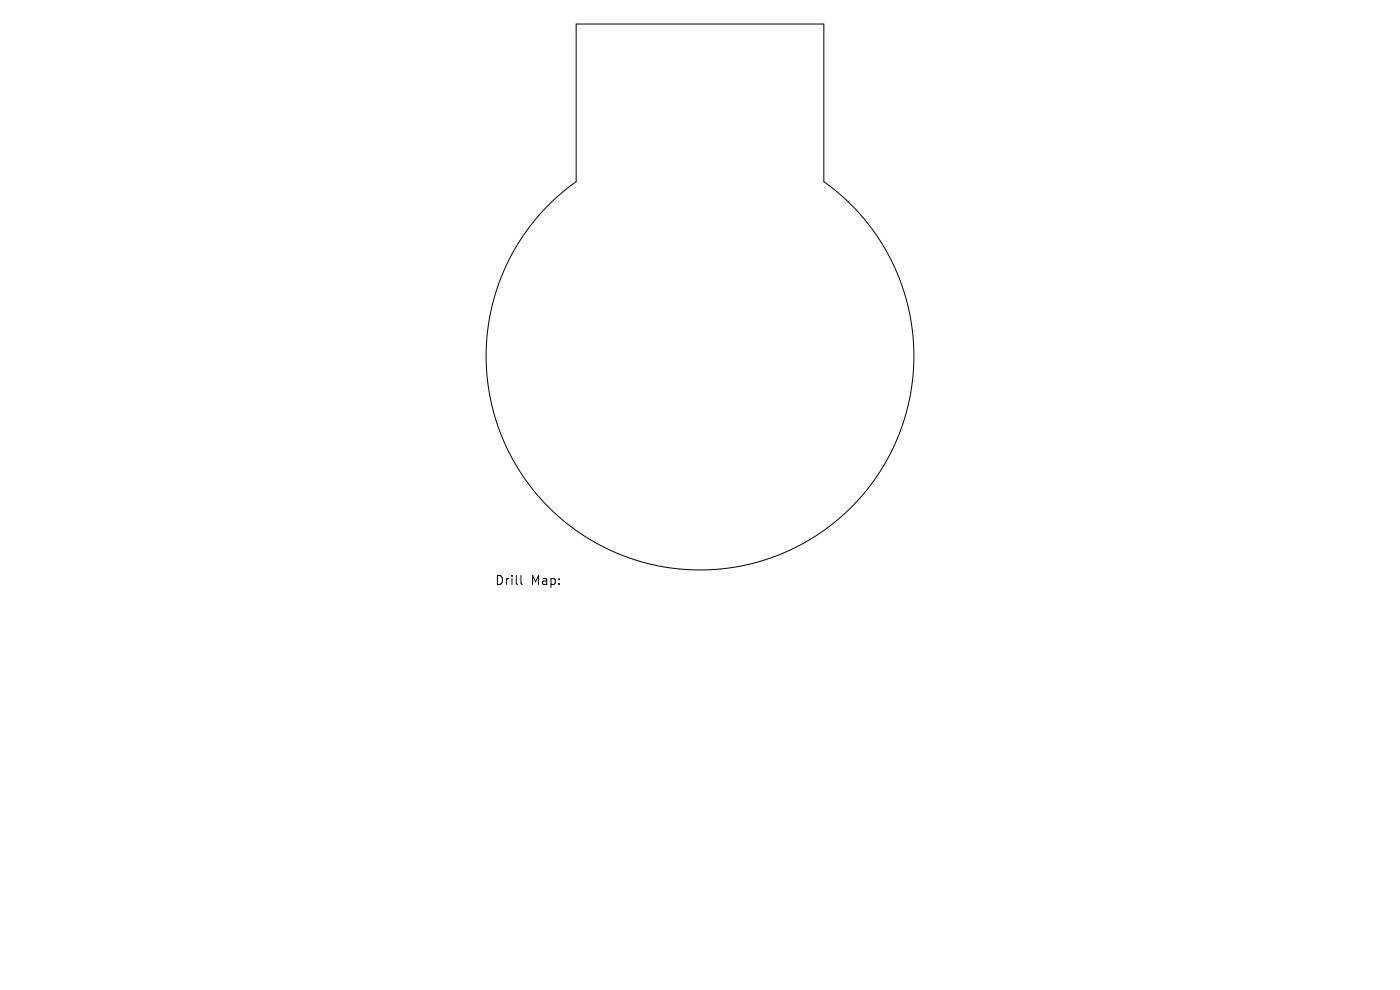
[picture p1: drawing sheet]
<svg xmlns="http://www.w3.org/2000/svg" width="297mm" height="210mm" viewBox="0 0 297 210" stroke-linecap="round" stroke-linejoin="round" font-family="sans-serif">
<defs><g id="words">
<g font-size="2.7">
<text x="104.9" y="124.3">Drill</text>
<text x="112.6" y="124.3">Map:</text>
</g>
</g></defs>
<path d="M122.2 5.1h52.6v33.4a45.4 45.4 0 0 1 7.5 67.3 45.4 45.4 0 0 1-67.6 0 45.4 45.4 0 0 1 7.5-67.3zM110.5 122.1v1.6l.3 .3" fill="none" stroke="#000" stroke-width=".21"/>
<use href="#words"/>
</svg>
